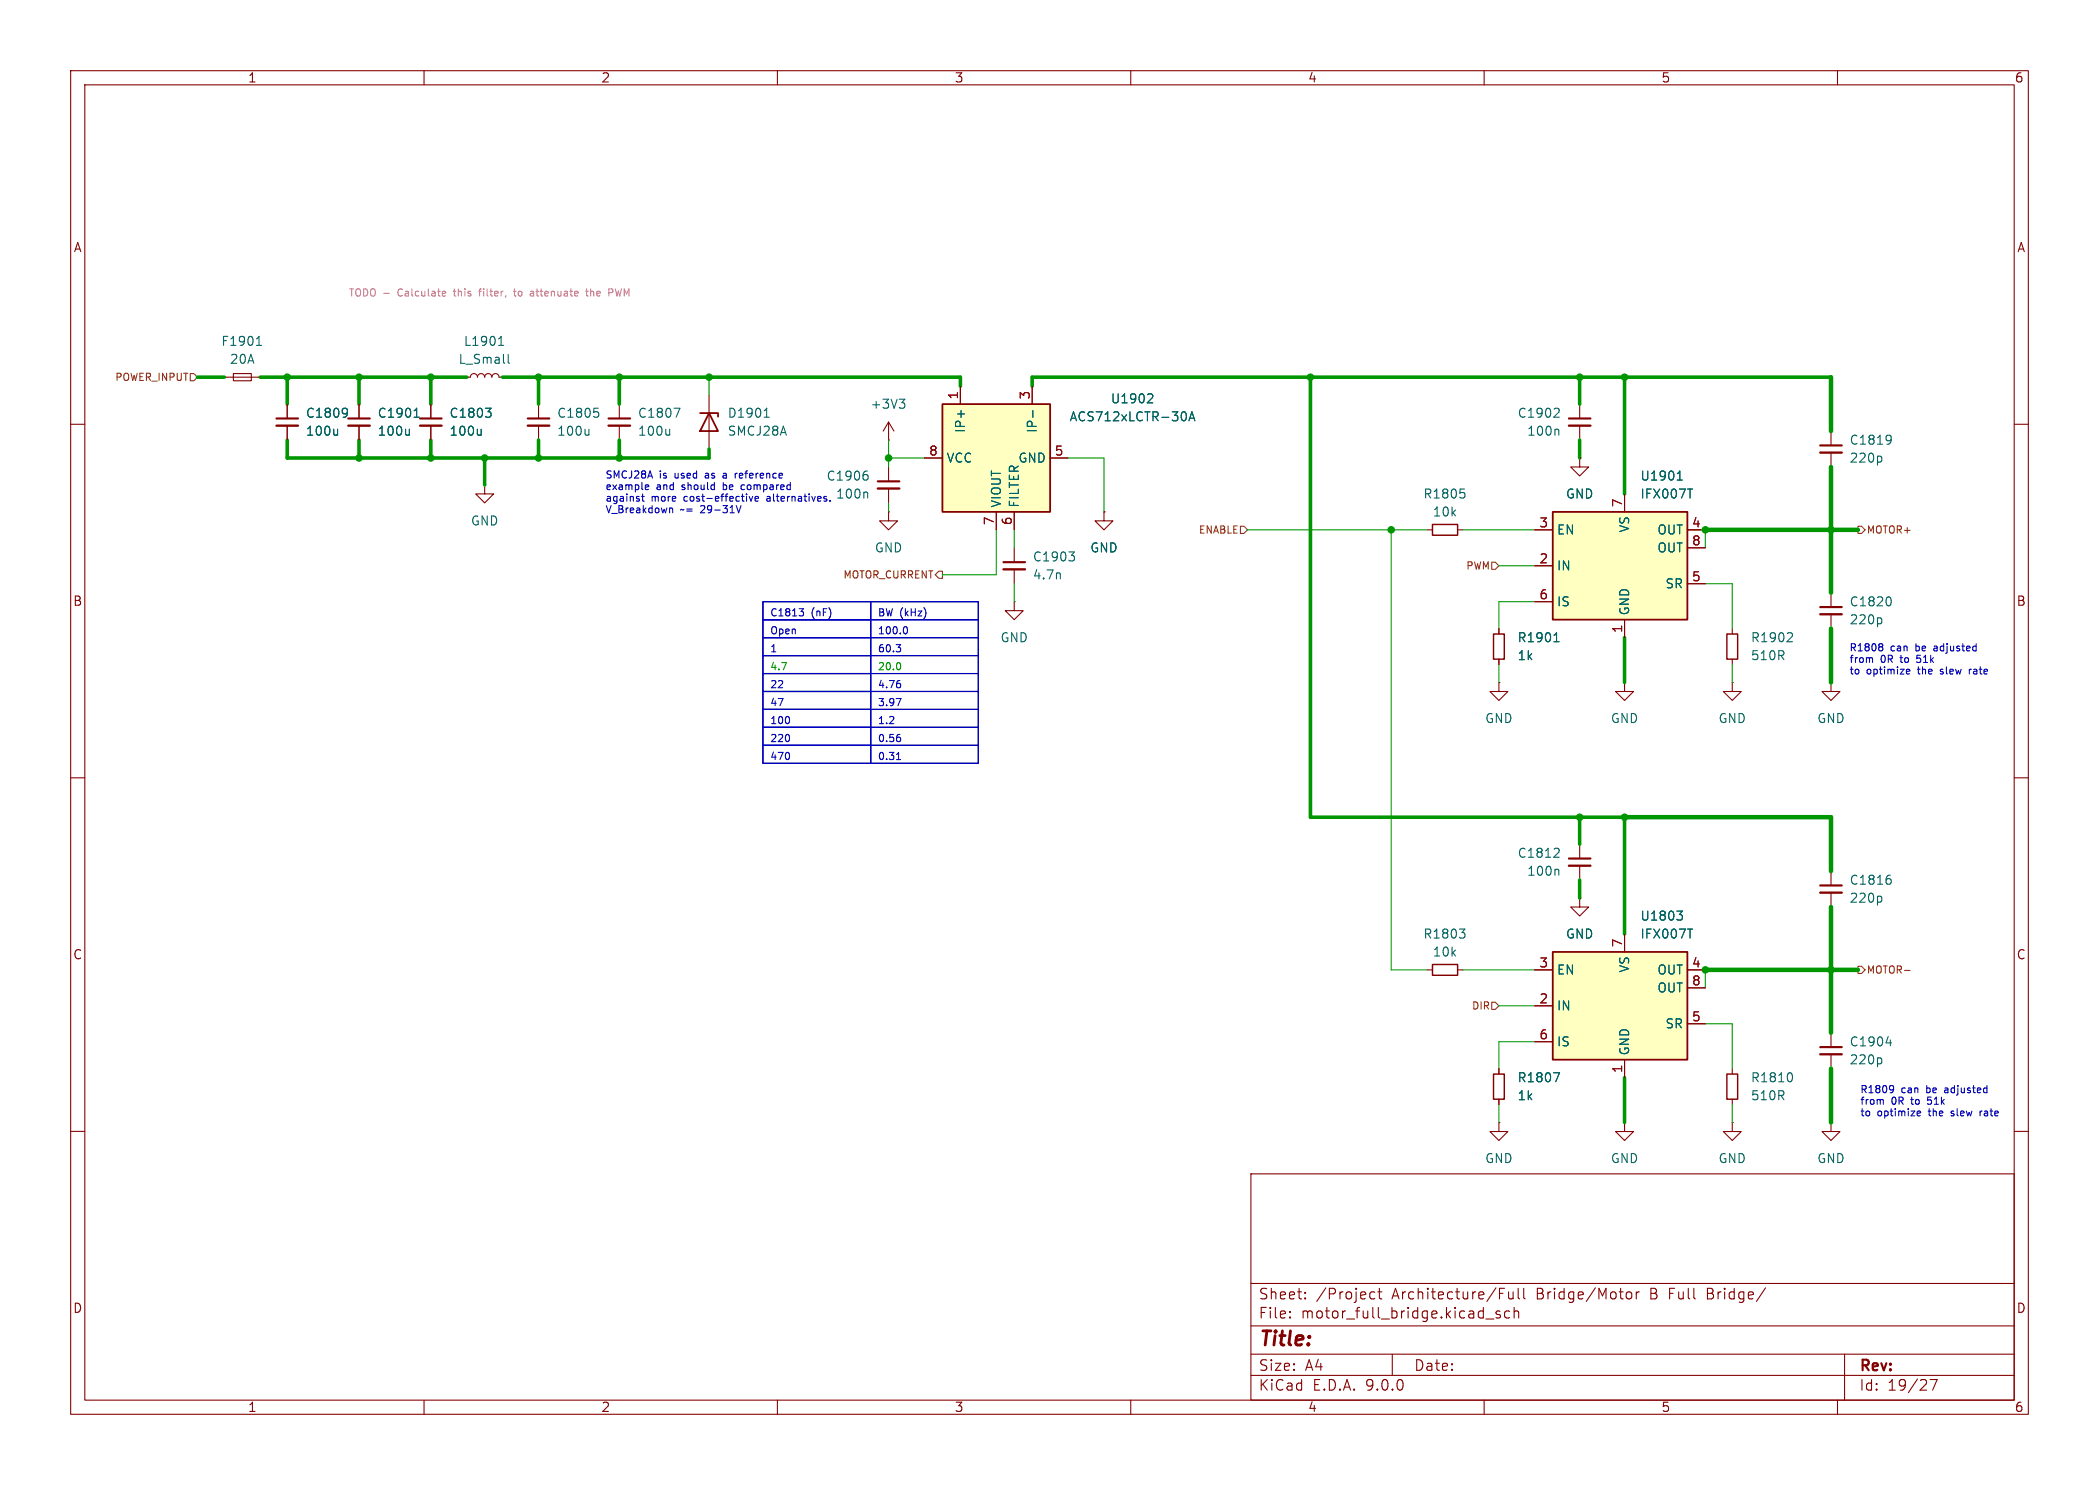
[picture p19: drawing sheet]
<svg xmlns="http://www.w3.org/2000/svg" width="297mm" height="210mm" viewBox="0 0 297 210" stroke-linecap="round" stroke-linejoin="round" font-family="sans-serif">
<defs><g id="words">
<text font-size="2.8" fill="#840000" x="178" y="190.9">Title:</text>
<g font-size="2.1" fill="#840000">
<text x="178" y="184">Sheet:</text>
<text x="186.2" y="184">/Project</text>
<text x="197" y="184">Architecture/Full</text>
<text x="217.5" y="184">Bridge/Motor</text>
<text x="233.8" y="184">B Full</text>
<text x="242.1" y="184">Bridge/</text>
<text x="178" y="186.7">File:</text>
<text x="184.1" y="186.7">motor_full_bridge.kicad_sch</text>
<text x="178" y="196.9">KiCad</text>
<text x="178" y="194.1">Size:</text>
<text x="184.7" y="194.1">A4</text>
<text x="185.7" y="196.9">E.D.A.</text>
<text x="193.3" y="196.9">9.0.0</text>
<text x="200" y="194.1">Date:</text>
<text x="263" y="194.3">Rev:</text>
<text x="263" y="196.9">Id:</text>
<text x="267.1" y="196.9">19/27</text>
</g>
<g font-size="1.8" fill="#840000">
<text x="35" y="11.9">1</text>
<text x="85" y="11.9">2</text>
<text x="135" y="11.9">3</text>
<text x="185" y="11.9">4</text>
<text x="235" y="11.9">5</text>
<text x="285" y="11.9">6</text>
<text x="10.3" y="35.9">A</text>
<text x="285.3" y="35.9">A</text>
<text x="10.3" y="85.9">B</text>
<text x="285.3" y="85.9">B</text>
<text x="10.3" y="135.9">C</text>
<text x="285.3" y="135.9">C</text>
<text x="10.3" y="185.9">D</text>
<text x="285.3" y="185.9">D</text>
<text x="35" y="199.9">1</text>
<text x="85" y="199.9">2</text>
<text x="135" y="199.9">3</text>
<text x="185" y="199.9">4</text>
<text x="235" y="199.9">5</text>
<text x="285" y="199.9">6</text>
</g>
<g font-size="1.8" fill="#006464">
<text x="31.2" y="49.1">F1901</text>
<text x="32.4" y="51.7">20A</text>
<text x="64.8" y="51.7">L_Small</text>
<text x="65.5" y="49.1">L1901</text>
<text x="43.2" y="59.3">C1809</text>
<text x="53.3" y="59.3">C1901</text>
<text x="63.5" y="59.3">C1803</text>
<text x="78.7" y="59.3">C1805</text>
<text x="90.2" y="59.3">C1807</text>
<text x="102.9" y="59.3">D1901</text>
<text x="123.1" y="58">+3V3</text>
<text x="151.3" y="59.8">ACS712xLCTR-30A</text>
<text x="157.1" y="57.3">U1902</text>
<text x="214.7" y="59.3">C1902</text>
<text x="43.2" y="61.8">100u</text>
<text x="53.3" y="61.8">100u</text>
<text x="63.5" y="61.8">100u</text>
<text x="78.7" y="61.8">100u</text>
<text x="90.2" y="61.8">100u</text>
<text x="102.9" y="61.8">SMCJ28A</text>
<text x="133.9" y="65.6">VCC</text>
<text x="136.8" y="61.3" transform="rotate(-90 136.8 61.3)">IP+</text>
<text x="144" y="65.6">GND</text>
<text x="146.9" y="61.3" transform="rotate(-90 146.9 61.3)">IP-</text>
<text x="216" y="61.8">100n</text>
<text x="261.6" y="65.6">220p</text>
<text x="261.6" y="63.1">C1819</text>
<text x="116.9" y="68.2">C1906</text>
<text x="118.2" y="70.7">100n</text>
<text x="141.8" y="71.9" transform="rotate(-90 141.8 71.9)">VIOUT</text>
<text x="144.4" y="71.9" transform="rotate(-90 144.4 71.9)">FILTER</text>
<text x="201.3" y="70.7">R1805</text>
<text x="221.5" y="70.7">GND</text>
<text x="232" y="68.2">U1901</text>
<text x="232" y="70.7">IFX007T</text>
<text x="66.5" y="74.5">GND</text>
<text x="202.6" y="73.3">10k</text>
<text x="220.2" y="75.8">EN</text>
<text x="230.7" y="75.4" transform="rotate(-90 230.7 75.4)">VS</text>
<text x="234.4" y="75.8">OUT</text>
<text x="123.7" y="78.3">GND</text>
<text x="146.1" y="79.6">C1903</text>
<text x="146.1" y="82.1">4.7n</text>
<text x="154.2" y="78.3">GND</text>
<text x="220.2" y="80.9">IN</text>
<text x="234.4" y="78.3">OUT</text>
<text x="235.6" y="83.4">SR</text>
<text x="220.2" y="86">IS</text>
<text x="230.7" y="87.1" transform="rotate(-90 230.7 87.1)">GND</text>
<text x="261.6" y="88.5">220p</text>
<text x="261.6" y="86">C1820</text>
<text x="141.5" y="91">GND</text>
<text x="214.6" y="91">R1901</text>
<text x="214.6" y="93.6">1k</text>
<text x="247.7" y="93.6">510R</text>
<text x="247.7" y="91">R1902</text>
<text x="210.1" y="102.5">GND</text>
<text x="227.8" y="102.5">GND</text>
<text x="243.1" y="102.5">GND</text>
<text x="257" y="102.5">GND</text>
<text x="214.7" y="121.5">C1812</text>
<text x="216" y="124.1">100n</text>
<text x="261.6" y="125.3">C1816</text>
<text x="232" y="130.4">U1803</text>
<text x="261.6" y="127.9">220p</text>
<text x="201.3" y="132.9">R1803</text>
<text x="202.6" y="135.5">10k</text>
<text x="221.5" y="132.9">GND</text>
<text x="230.7" y="137.6" transform="rotate(-90 230.7 137.6)">VS</text>
<text x="232" y="132.9">IFX007T</text>
<text x="220.2" y="138">EN</text>
<text x="220.2" y="143.1">IN</text>
<text x="234.4" y="138">OUT</text>
<text x="234.4" y="140.6">OUT</text>
<text x="220.2" y="148.2">IS</text>
<text x="230.7" y="149.4" transform="rotate(-90 230.7 149.4)">GND</text>
<text x="235.6" y="145.6">SR</text>
<text x="261.6" y="148.2">C1904</text>
<text x="214.6" y="153.3">R1807</text>
<text x="214.6" y="155.8">1k</text>
<text x="247.7" y="155.8">510R</text>
<text x="247.7" y="153.3">R1810</text>
<text x="261.6" y="150.7">220p</text>
<text x="210.1" y="164.7">GND</text>
<text x="227.8" y="164.7">GND</text>
<text x="243.1" y="164.7">GND</text>
<text x="257" y="164.7">GND</text>
</g>
<g font-size="1.8" fill="#a90000">
<text x="135.6" y="56.6" transform="rotate(-90 135.6 56.6)">1</text>
<text x="145.8" y="56.6" transform="rotate(-90 145.8 56.6)">3</text>
<text x="131.4" y="64.5">8</text>
<text x="149.2" y="64.5">5</text>
<text x="229.6" y="71.8" transform="rotate(-90 229.6 71.8)">7</text>
<text x="140.7" y="74.4" transform="rotate(-90 140.7 74.4)">7</text>
<text x="143.3" y="74.4" transform="rotate(-90 143.3 74.4)">6</text>
<text x="217.7" y="74.7">3</text>
<text x="239.3" y="74.7">4</text>
<text x="239.3" y="77.2">8</text>
<text x="217.7" y="79.8">2</text>
<text x="239.3" y="82.3">5</text>
<text x="217.7" y="84.8">6</text>
<text x="229.6" y="89.6" transform="rotate(-90 229.6 89.6)">1</text>
<text x="217.7" y="136.9">3</text>
<text x="229.6" y="134.1" transform="rotate(-90 229.6 134.1)">7</text>
<text x="239.3" y="136.9">4</text>
<text x="217.7" y="142">2</text>
<text x="239.3" y="139.4">8</text>
<text x="217.7" y="147.1">6</text>
<text x="239.3" y="144.5">5</text>
<text x="229.6" y="151.8" transform="rotate(-90 229.6 151.8)">1</text>
</g>
<g font-size="1.4" fill="#f0f">
<text x="49.3" y="42.1">TODO -</text>
<text x="56.5" y="42.1">Calculate</text>
<text x="64.7" y="42.1">this</text>
<text x="68.5" y="42.1">filter,</text>
<text x="73.7" y="42.1">to</text>
<text x="76.2" y="42.1">attenuate</text>
<text x="84.4" y="42.1">the</text>
<text x="87.8" y="42.1">PWM</text>
</g>
<g font-size="1.4" fill="#725600">
<text x="16.2" y="54.1">POWER_INPUT</text>
<text x="169.5" y="75.7">ENABLE</text>
<text x="264.1" y="75.7">MOTOR+</text>
<text x="119.2" y="82">MOTOR_CURRENT</text>
<text x="207.3" y="80.7">PWM</text>
<text x="264.1" y="137.9">MOTOR-</text>
<text x="208.2" y="143">DIR</text>
</g>
<g font-size="1.4" fill="#0000c2">
<text x="85.6" y="67.9">SMCJ28A</text>
<text x="85.6" y="69.5">example</text>
<text x="85.6" y="71.2">against</text>
<text x="92.2" y="71.2">more</text>
<text x="92.9" y="69.5">and</text>
<text x="93.4" y="67.9">is</text>
<text x="95.7" y="67.9">used</text>
<text x="96.7" y="69.5">should</text>
<text x="97" y="71.2">cost-effective</text>
<text x="100.2" y="67.9">as</text>
<text x="102.8" y="69.5">be</text>
<text x="103" y="67.9">a</text>
<text x="105" y="67.9">reference</text>
<text x="105.6" y="69.5">compared</text>
<text x="109" y="71.2">alternatives.</text>
<text x="85.6" y="72.8">V_Breakdown</text>
<text x="96.4" y="72.8">~=</text>
<text x="99.4" y="72.8">29-31V</text>
<text x="108.9" y="87.5">C1813</text>
<text x="114.8" y="87.5">(nF)</text>
<text x="124.1" y="87.5">BW (kHz)</text>
<text x="108.9" y="90.1">Open</text>
<text x="108.9" y="92.6">1</text>
<text x="124.1" y="90.1">100.0</text>
<text x="124.1" y="92.6">60.3</text>
<text x="261.6" y="92.3">R1808</text>
<text x="261.6" y="94">from</text>
<text x="261.6" y="95.6">to</text>
<text x="264.1" y="95.6">optimize</text>
<text x="266.1" y="94">0R</text>
<text x="267.5" y="92.3">can</text>
<text x="269.1" y="94">to</text>
<text x="271.3" y="92.3">be</text>
<text x="271.6" y="95.6">the</text>
<text x="271.7" y="94">51k</text>
<text x="274.1" y="92.3">adjusted</text>
<text x="275" y="95.6">slew</text>
<text x="279.3" y="95.6">rate</text>
<text x="108.9" y="97.7">22</text>
<text x="108.9" y="100.2">47</text>
<text x="124.1" y="97.7">4.76</text>
<text x="124.1" y="100.2">3.97</text>
<text x="108.9" y="102.8">100</text>
<text x="108.9" y="105.3">220</text>
<text x="108.9" y="107.8">470</text>
<text x="124.1" y="102.8">1.2</text>
<text x="124.1" y="105.3">0.56</text>
<text x="124.1" y="107.8">0.31</text>
<text x="263.1" y="154.8">R1809</text>
<text x="269.1" y="154.8">can</text>
<text x="272.8" y="154.8">be</text>
<text x="275.6" y="154.8">adjusted</text>
<text x="263.1" y="156.4">from</text>
<text x="263.1" y="158.1">to</text>
<text x="265.7" y="158.1">optimize</text>
<text x="267.7" y="156.4">0R</text>
<text x="270.7" y="156.4">to</text>
<text x="273.1" y="158.1">the</text>
<text x="273.2" y="156.4">51k</text>
<text x="276.5" y="158.1">slew</text>
<text x="280.9" y="158.1">rate</text>
</g>
<g font-size="1.4" fill="#008400">
<text x="108.9" y="95.1">4.7</text>
<text x="124.1" y="95.1">20.0</text>
</g>
</g></defs>
<g fill="none" stroke="#840000" stroke-width=".15">
<path d="M10 10h277v190h-277zM12 12h273v186h-273zM60 10v2M110 10v2M160 10v2M210 10v2M260 10v2M31.7 53.3h5.1M33 52.8h2.6v1h-2.6zM223.5 57.2v2M10 60h2M68.6 68.6v1.3h1.2l-1.2 1.2-1.3-1.2h1.3"/>
<path d="M68.6 68.6h.1M201.9 74.9h.8M206.2 74.9h.8M223.5 60.2v2M259.1 61v2M259.1 64v2M285 60h2M259.1 83.8v2.1M259.1 86.9v2M10 110h2M285 110h2M212.1 151.1v.8"/>
<path d="M212.1 155.4v.8M229.9 158.8v1.2h1.2l-1.2 1.3-1.3-1.3h1.3M229.9 158.8h.1M10 160h2M177 166h108v32h-108zM285 160h2M60 198v2M110 198v2M160 198v2M177 194.5h108M177 191.5h108M177 187.5h108"/>
<path d="M177 181.5h108M182.5 186.3h.1l-.1 .1M182.5 186.3v.1M182.5 185.5v.1M182.5 185.5h.1l-.1 .1M184.7 183.6v.1M184.7 183.6h-.1l.1 .1M184.7 182.8v.1M184.7 182.8h-.1l.1 .1M194 183.6l.1 .1 .4-.1M194 182.8l.1-.1 .4 .1M195 182.7h.5"/>
<path d="M195.2 182.2v1.3v.1l.3 .1M197 191.5v3M210 198v2M210.2 186.5h1.2M212.2 182.2h.7M212.2 185.5l-.3-.1-.2 .2v.2l.5 .2 .1 .1-.1 .2-.1 .1-.4-.1M213.5 182.7v.9a.41 .41 0 0 0 .6 0M213.6 185.5l-.4-.1-.3 .3v.4l.1 .2 .2 .1 .4-.1M214.1 182.7v1M214.2 185.5a.37 .37 0 0 1 .7 .1v.8M214.2 184.9v1.5M214.8 182.2v1.3l.2 .2"/>
<path d="M215.6 182.2v1.3l.2 .2M230.2 182.8a.41 .41 0 0 1 .4-.1 .41 .41 0 0 1 .3 .3v.4a.41 .41 0 0 1-.3 .3 .41 .41 0 0 1-.4-.1M231.5 182.7v1M232 182.7l-.3 .1-.2 .2M249.8 182.1l-1.3 2M260 198v2M261 191.5v6.5M273.1 195.1h1l-.6 1.5"/>
</g>
<path d="M36.3 48.8h.7M36.4 47.9l.2-.3v1.2M220.4 57.7l.2 .3v.3l-.8 .7h.8M206.6 69.2h.6M207 69.6l.3 .3v.3l-.3 .2M220.4 60.7l.2 .2v.6M266 64.5l.3 .3v.3l-.3 .3M267.4 61.5l.1 .2a1.03 1.03 0 0 1-.1 1.1M267.6 62.1l-.2 .2M266 87.4l.3 .2v.4l-.3 .2M267.3 84.4a.79 .79 0 0 1 0 1.3M219.8 151.7h.9l-.6 1.3" fill="none" stroke="#006464" stroke-width=".15"/>
<path d="M222 59.2h3M257.6 63h3M257.6 85.9h3" fill="none" stroke="#840000" stroke-width=".3"/>
<path d="M222 60.2h3M257.6 64h3M257.6 86.9h3" fill="none" stroke="#840000" stroke-width=".33"/>
<path d="M202.7 74.2h3.5v1.5h-3.5zM211.3 151.9h1.6v3.5h-1.6z" fill="none" stroke="#840000" stroke-width=".2"/>
<path d="M219.7 134.6h19.1v15.3h-19.1z" fill="#ffffc2"/>
<path d="M219.7 134.6h19.1v15.3h-19.1z" fill="none" stroke="#840000" stroke-width=".25"/>
<g fill="none" stroke="#840000" stroke-width=".15">
<path d="M143.5 77.5v2M156.2 72.4v1.3h1.3l-1.3 1.2-1.3-1.2h1.3M156.2 72.4h.1M143.5 85.1v1.3h1.3l-1.3 1.2-1.3-1.2h1.3M143.5 85.1h.1M143.5 80.5v2.1M217.2 137.2h2.5M223.5 127v1.3h1.3l-1.3 1.2-1.3-1.2h1.3M223.5 127h.1M229.9 132.1v2.5M238.8 137.2h2.5M238.8 139.7h2.5"/>
<path d="M259.1 123.2v2M259.1 126.2v2.1M217.2 142.2h2.5M217.2 147.3h2.5M229.9 149.9v2.5M238.8 144.8h2.5M259.1 146.1v2M259.1 149.1v2"/>
</g>
<path d="M151.2 78.1h.8l-.4 .4M151.8 78.5l.2 .3v.3l-.2 .2M150 81.1v.8M237.3 128.8h.8l-.5 .5 .4 .2 .1 .4-.3 .2h-.4M238.8 131.4h.7M266 126.7l.3 .3v.3l-.3 .3M267.2 123.8h.3M267.4 124.3l.2 .2v.3l-.2 .2M266 149.6l.3 .2v.4l-.3 .2M266.9 147.5h.8M267.5 147.1v.8" fill="none" stroke="#006464" stroke-width=".15"/>
<path d="M142 79.5h3M257.6 125.2h3M257.6 148.1h3" fill="none" stroke="#840000" stroke-width=".3"/>
<path d="M142 80.5h3M257.6 126.2h3M257.6 149.1h3" fill="none" stroke="#840000" stroke-width=".33"/>
<path d="M133.3 57.2h15.3v15.2h-15.3z" fill="#ffffc2"/>
<path d="M99.1 58.4h2.5v.5M100.3 58.4l1.3 2.6h-2.5zM133.3 57.2h15.3v15.2h-15.3z" fill="none" stroke="#840000" stroke-width=".25"/>
<g fill="none" stroke="#840000" stroke-width=".15">
<path d="M40.6 57.2v2M50.8 57.2v2M66 53.3h.5a.51 .51 0 0 1 .6-.5 .51 .51 0 0 1 .5 .5 .51 .51 0 0 1 .5-.5 .51 .51 0 0 1 .5 .5 .51 .51 0 0 1 .5-.5 .51 .51 0 0 1 .5 .5 .51 .51 0 0 1 .5-.5 .51 .51 0 0 1 .5 .5h.5M87.6 57.2v2M100.3 55.9v7.6M125.7 59.7v2.5M125.7 59.7l-.7 1.3M125.7 59.7l.8 1.3M135.9 54.6v2.6M146 54.6v2.6M40.6 60.2v2M50.8 60.2v2"/>
<path d="M87.6 60.2v2M125.7 72.4v1.3h1.3l-1.3 1.2-1.2-1.2h1.2M125.7 72.4h.1M125.7 62.2h.1M125.7 66v2.1M125.7 69.1v2M130.8 64.8h2.5M141 72.4v2.5M143.5 72.4v2.5M148.6 64.8h2.5M223.5 64.8v1.2h1.3l-1.3 1.3-1.3-1.3h1.3M223.5 64.8h.1"/>
<path d="M212.1 96.5v1.3h1.3l-1.3 1.3-1.3-1.3h1.3M212.1 96.5h.1M212.1 88.9v.8M212.1 93.2v.8M229.9 96.5v1.3h1.2l-1.2 1.3-1.3-1.3h1.3M229.9 96.5h.1M245.1 96.5v1.3h1.3l-1.3 1.3-1.3-1.3h1.3M245.1 96.5h.1M259.1 96.5v1.3h1.2l-1.2 1.3-1.3-1.3h1.3M259.1 96.5h.1M201.9 137.2h.8M206.2 137.2h.8"/>
<path d="M212.1 158.8v1.2h1.3l-1.3 1.3-1.3-1.3h1.3M212.1 158.8h.1M245.1 158.8v1.2h1.3l-1.3 1.3-1.3-1.3h1.3M245.1 158.8h.1M245.1 151.1v.8M245.1 155.4v.8M259.1 158.8v1.2h1.2l-1.2 1.3-1.3-1.3h1.3M259.1 158.8h.1"/>
</g>
<g fill="none" stroke="#006464" stroke-width=".15">
<path d="M48.9 57.7l.2 .2a1.03 1.03 0 0 1-.2 1M49.2 58.3l-.3 .2M58.6 59h.7M58.7 58l.3-.3v1.3M70.5 48.8h.8M70.7 47.9l.2-.3v1.2M71.9 50.1v1.1l.2 .2M95.4 57.7h.8l-.5 1.3M108.1 59h.7M108.2 58l.3-.3v1.3M127.2 56.5h.8l-.4 .4M127.8 56.9l.2 .3v.3l-.2 .2"/>
<path d="M146.1 58.1v.9M162.6 55.7l.4 .1 .1 .3v.1l-.8 .8h.8M167.6 58.2a.79 .79 0 0 1 0 1.3M168.2 59.5l.4-1.3 .5 1.3M168.3 59.1h.7M47.8 60.7v.8M47.8 61.4l-.2 .1M57.9 60.7v.8M57.9 61.4l-.2 .1M94.8 60.7v.8M94.8 61.4l-.2 .1M122.5 66.6h.2"/>
<path d="M122.6 67.1l.2 .3v.3l-.2 .2M122.6 69.6l.2 .2v.6M219.9 90.7h.7M220 89.8l.2-.3v1.2M206.5 131.4h.8l-.4 .5M207 131.9l.3 .2v.3l-.3 .3M253.3 151.7a.79 .79 0 0 1 0 1.3"/>
</g>
<path d="M39.1 59.2h3.1M49.3 59.2h3M86.1 59.2h3.1M124.2 68.1h3.1" fill="none" stroke="#840000" stroke-width=".3"/>
<path d="M39.1 60.2h3.1M49.3 60.2h3M86.1 60.2h3.1M124.2 69.1h3.1" fill="none" stroke="#840000" stroke-width=".33"/>
<path d="M211.3 89.7h1.6v3.5h-1.6zM202.7 136.4h3.5v1.5h-3.5zM244.3 151.9h1.6v3.5h-1.6z" fill="none" stroke="#840000" stroke-width=".2"/>
<path d="M219.7 72.4h19.1v15.2h-19.1z" fill="#ffffc2"/>
<path d="M219.7 72.4h19.1v15.2h-19.1z" fill="none" stroke="#840000" stroke-width=".25"/>
<g fill="none" stroke="#840000" stroke-width=".15">
<path d="M40.6 57.2v2M50.8 57.2v2M61 57.2v2M76.2 57.2v2M135.9 54.6v2.6M146 54.6v2.6M40.6 60.2v2M50.8 60.2v2M61 60.2v2M76.2 60.2v2M130.8 64.8h2.5M141 72.4v2.5"/>
<path d="M143.5 72.4v2.5M148.6 64.8h2.5M156.2 72.4h.1M217.2 74.9h2.5M223.5 64.8h.1M229.9 69.9v2.5M238.8 74.9h2.5M238.8 77.5h2.5M212.1 88.9v.8M212.1 93.2v.8M217.2 80h2.5M217.2 85.1h2.5"/>
<path d="M229.9 87.6v2.6M238.8 82.6h2.5M245.1 88.9v.8M245.1 93.2v.8M223.5 119.4v2M217.2 137.2h2.5M223.5 127h.1M223.5 122.4v2.1M229.9 132.1v2.5M238.8 137.2h2.5M238.8 139.7h2.5M212.1 151.1v.8"/>
<path d="M212.1 155.4v.8M217.2 142.2h2.5M217.2 147.3h2.5M229.9 149.9v2.5M238.8 144.8h2.5"/>
</g>
<g fill="none" stroke="#006464" stroke-width=".15">
<path d="M48.9 57.7l.2 .2a1.03 1.03 0 0 1-.2 1M49.2 58.3l-.3 .2M58.6 59h.7M58.7 58l.3-.3v1.3M68.7 57.7h.8l-.4 .5M69.2 58.2l.3 .3v.3l-.3 .2M84.1 57.7h.6M84.5 58.2l.2 .3v.3l-.2 .2M146.1 58.1v.9M162.6 55.7l.4 .1 .1 .3v.1l-.8 .8h.8M167.6 58.2a.79 .79 0 0 1 0 1.3M168.2 59.5l.4-1.3 .5 1.3"/>
<path d="M168.3 59.1h.7M47.8 60.7v.8M47.8 61.4l-.2 .1M57.9 60.7v.8M57.9 61.4l-.2 .1M68.1 60.7v.8M68.1 61.4l-.2 .1M83.3 60.7v.8M83.3 61.4l-.2 .1M237.3 67.9h.8M237.4 66.9l.3-.3v1.3M238.8 69.2h.7"/>
<path d="M219.9 90.7h.7M220 89.8l.2-.3v1.2M253.4 89.5l.2 .2v.3l-.8 .7h.8M220.4 120l.2 .2v.3l-.8 .7h.8M220.4 122.9l.2 .2v.7M237.3 128.8h.8l-.5 .5 .4 .2 .1 .4-.3 .2h-.4M238.8 131.4h.7M219.8 151.7h.9l-.6 1.3"/>
</g>
<path d="M244.3 89.7h1.6v3.5h-1.6z" fill="none" stroke="#840000" stroke-width=".2"/>
<path d="M59.4 59.2h3.1M74.7 59.2h3M222 121.4h3" fill="none" stroke="#840000" stroke-width=".3"/>
<path d="M59.4 60.2h3.1M74.7 60.2h3M222 122.4h3" fill="none" stroke="#840000" stroke-width=".33"/>
<path d="M26.9 52.8h.5l.5 .5-.5 .5h-.5zM175.5 74.4h.5l.5 .5-.5 .5h-.5zM211.1 79.5h.5l.5 .5-.5 .5h-.5zM262.9 74.4h.5l.5 .5-.5 .5h-.5zM132.8 80.8h.5v1h-.5l-.5-.5zM262.9 136.7h.5l.5 .5-.5 .5h-.5zM269.5 137.2h.8M211.1 141.7h.5l.5 .5-.5 .5h-.5z" fill="none" stroke="#725600" stroke-width=".15"/>
<g fill="none" stroke="#0000c2" stroke-width=".15">
<path d="M90.9 69.9v.8l.3 .2M91.4 69.2h.3M91.4 68.6h.2l.2 .2-.5 .1M94.8 71.9h.3l.1 .6M99.8 67.3v.3M102.3 68.2v1M102.3 69.2h.1M102.4 68.6h-.1M102.6 66.9l-.3 .1M102.7 67.2h-.3l-.1 .2v.2h.4M104.2 71.5l.3 1 .4-1M104.2 66.9h.1"/>
<path d="M105.2 68.6h-.1l-.2 .2v.3l.3 .1M106 70.2l.3 .7 .2-.7M106.9 70.3v.5h.4M107.3 70.3v.1l-.5 .1M108.5 70.5v.3M117 70.6v.2M117.4 70.8v.1M107.9 85.1h15.3v2.5h-15.3zM107.9 87.6h15.3v2.6h-15.3zM107.9 90.2h15.3v2.5h-15.3zM107.9 92.7h15.3v2.6h-15.3zM107.9 95.3h15.3v2.5h-15.3z"/>
<path d="M107.9 97.8h15.3v2.5h-15.3zM107.9 85.1h30.5v22.9h-30.5zM107.9 87.6h30.5M107.9 90.2h15.3M107.9 92.7h15.3M107.9 95.3h15.3M107.9 97.8h15.3M113.1 86.1h.6l-.3 .4M113.5 86.5l.2 .2v.2l-.2 .2M115.2 85.9l-.1 .1M117.3 85.9v.1M123.2 85.1h15.2v2.5h-15.2z"/>
<path d="M123.2 87.6h15.2v2.6h-15.2zM123.2 90.2h15.2v2.5h-15.2zM123.2 92.7h15.2v2.6h-15.2zM123.2 95.3h15.2v2.5h-15.2zM123.2 97.8h15.2v2.5h-15.2zM123.2 85.1v22.9M126.8 91.2h.6l-.3 .3M126.8 98.8h.7l-.5 1M127.1 96.2h.2M127.2 96.6l.2 .2v.3l-.2 .2M127.3 91.6l.1 .1-.1 .4M127.7 85.9v.1"/>
<path d="M128.1 88.6a.54 .54 0 0 1 .3 .5 .54 .54 0 0 1-.3 .5M130.7 85.9l.1 .1M264.8 93l.2 .2v.5M266.2 91l.2 .2-.2 .3 .2 .1v.3l-.2 .1M269.8 95.3h.4M269.8 94.7l.3-.1 .1 .3-.4 .1M271.2 93.6h.1M271.3 92.7v.4M273.7 91.7v.3M274.5 95.3h.1M274.6 94.7v.2M278.7 94.6v.7"/>
<path d="M278.9 94.6l-.2 .2M107.9 100.3h15.3v2.6h-15.3zM107.9 102.9h15.3v2.5h-15.3zM107.9 105.4h15.3v2.6h-15.3zM107.9 100.3h15.3M107.9 102.9h15.3M107.9 105.4h15.3M111.7 101.5v.6M111.7 104.1v.6M111.7 106.6v.6M123.2 100.3h15.2v2.6h-15.2zM123.2 102.9h15.2v2.5h-15.2z"/>
<path d="M123.2 105.4h15.2v2.6h-15.2zM126.9 107.4h.5M127 106.5l.1-.1v1M127.1 103.9h.2M127.2 104.2l.2 .2v.3l-.2 .2M266.3 155.5l.2 .1v.6M267.7 153.5l.2 .1a.83 .83 0 0 1-.2 .9M267.9 154l-.2 .1M271.3 157.8h.4M271.3 157.2l.3-.1 .2 .3-.5 .1M272.7 156.1h.1M272.8 155.2v.4"/>
<path d="M275.2 154.2v.3M276.1 157.8h.1M276.1 157.2v.2M280.2 157.1v.7M280.5 157.1l-.3 .2"/>
</g>
<path d="M127.3 93.8l.1 .3-.1 .6" fill="none" stroke="#008400" stroke-width=".15"/>
<g fill="none" stroke="#009600" stroke-width=".15">
<path d="M100.3 53.3v2.6M125.7 62.2v3.8M125.7 71.1v1.3M125.7 64.8h5.1M141 74.9v6.4h-7.7M143.5 74.9v2.6M151.1 64.8h5.1v7.6M176.5 74.9h25.4M196.8 74.9v62.3h5.1M207 74.9h10.2M238.8 74.9h2.5v2.6M143.5 82.6v2.5"/>
<path d="M212.1 94v2.5M212.1 80h5.1M217.2 85.1h-5.1v3.8M241.3 82.6h3.8v6.3M245.1 94v2.5M207 137.2h10.2M241.3 137.2v2.5M212.1 156.2v2.6M212.1 142.2h5.1M217.2 147.3h-5.1v3.8M241.3 144.8h3.8v6.3M245.1 156.2v2.6"/>
</g>
<g fill="none" stroke="#009600" stroke-width=".51">
<path d="M27.9 53.3h3.8M36.8 53.3h29.2M40.6 53.3v3.9M50.8 53.3v3.9M61 53.3v3.9M71.1 53.3h64.8v1.3M76.2 53.3v3.9M87.6 53.3v3.9M185.4 53.3v62.3h44.5v16.5M223.5 53.3v3.9M229.9 53.3v16.6M259.1 53.3h-113.1v1.3"/>
<path d="M40.6 62.2v2.6h59.7v-1.3M50.8 62.2v2.6M61 62.2v2.6M68.6 64.8v3.8M76.2 62.2v2.6M87.6 62.2v2.6M223.5 62.2v2.6M229.9 90.2v6.3M223.5 115.6v3.8M223.5 124.5v2.5M229.9 152.4v6.4"/>
</g>
<path d="M259.1 53.3v7.7M241.3 74.9h21.6M259.1 66v17.8M259.1 88.9v7.6M229.9 115.6h29.2v7.6M241.3 137.2h21.6M259.1 128.3v17.8M259.1 151.1v7.7" fill="none" stroke="#009600" stroke-width=".63"/>
<g fill="none" stroke="#f0f" stroke-width=".15">
<path d="M62.7 41.2h.3l.1 .2-.5 .1M63 41.8l-.3 .1M64.1 41.2h.4M67.7 41.2h.4M68.1 40.9l-.2 .1v.9M72.6 41.2h.4M72.8 40.9v.8l.2 .2M75.2 41.2h.2l.1 .1v.6M75.5 41.8l-.3 .1M75.5 41.4l-.3 .1M82.9 41.2h.3M83 40.9v.8l.2 .2"/>
<path d="M83.6 40.9v1M84 41.2h-.3l-.1 .1M87.1 40.9l.2 1 .2-.8"/>
</g>
<g fill="#009600" stroke="#009600" stroke-width=".15">
<circle cx="241.3" cy="137.2" r=".46"/>
<circle cx="259.1" cy="137.2" r=".46"/>
<circle cx="61" cy="53.3" r=".46"/>
<circle cx="50.8" cy="53.3" r=".46"/>
<circle cx="50.8" cy="64.8" r=".46"/>
<circle cx="61" cy="64.8" r=".46"/>
<circle cx="68.6" cy="64.8" r=".46"/>
<circle cx="40.6" cy="53.3" r=".46"/>
<circle cx="87.6" cy="64.8" r=".46"/>
<circle cx="229.9" cy="115.6" r=".46"/>
<circle cx="223.5" cy="115.6" r=".46"/>
<circle cx="76.2" cy="64.8" r=".46"/>
<circle cx="87.6" cy="53.3" r=".46"/>
<circle cx="76.2" cy="53.3" r=".46"/>
<circle cx="100.3" cy="53.3" r=".46"/>
<circle cx="125.7" cy="64.8" r=".46"/>
<circle cx="259.1" cy="74.9" r=".46"/>
<circle cx="241.3" cy="74.9" r=".46"/>
<circle cx="196.8" cy="74.9" r=".46"/>
<circle cx="185.4" cy="53.3" r=".46"/>
<circle cx="229.9" cy="53.3" r=".46"/>
<circle cx="223.5" cy="53.3" r=".46"/>
</g>
<use href="#words"/>
</svg>
